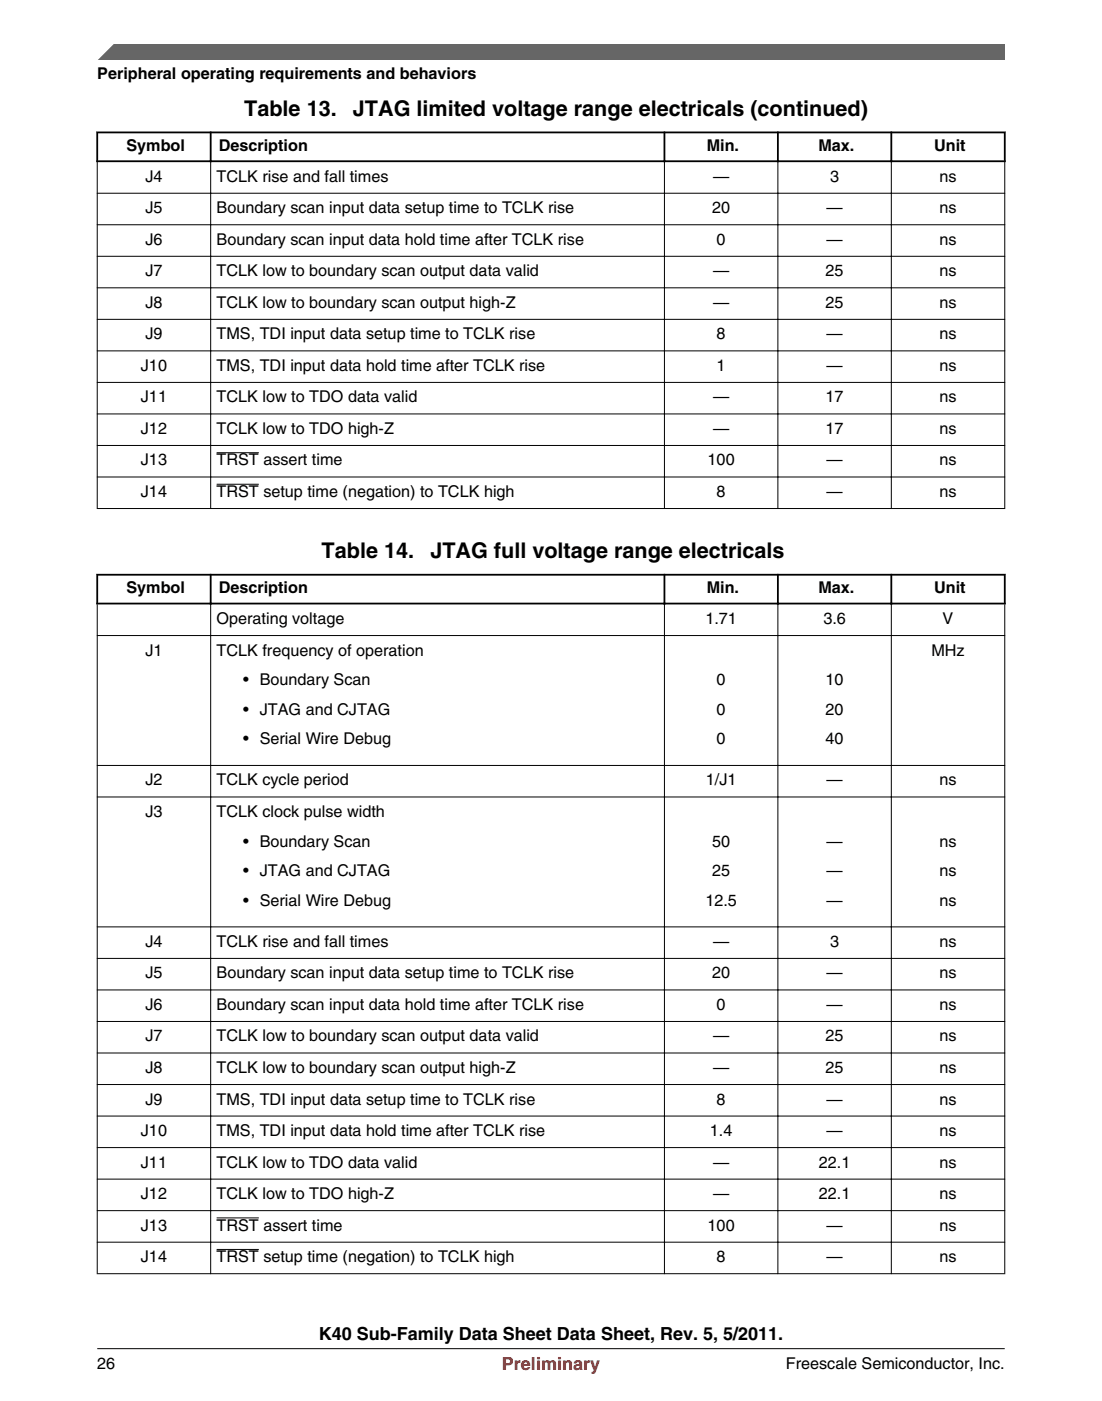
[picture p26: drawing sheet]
<svg xmlns="http://www.w3.org/2000/svg" width="216mm" height="274mm" viewBox="0 0 216 274" stroke-linecap="round" stroke-linejoin="round" font-family="sans-serif">
<defs><g id="words">
<g font-size="4.2">
<text x="47.8" y="22.6">Table 13.</text>
<text x="69.1" y="22.6">JTAG limited voltage range electricals (continued)</text>
<text x="63" y="109.2">Table 14.</text>
<text x="84.3" y="109.2">JTAG full voltage range electricals</text>
</g>
<text font-size="3.5" x="62.5" y="262.3">K40 Sub-Family Data Sheet Data Sheet, Rev. 5, 5/2011.</text>
<text font-size="3.5" fill="#f00" x="98.3" y="268.2">Preliminary</text>
<g font-size="3.2">
<text x="19" y="15.5">Peripheral operating requirements and behaviors</text>
<text x="24.8" y="29.6">Symbol</text>
<text x="42.9" y="29.6">Description</text>
<text x="138.5" y="29.6">Min.</text>
<text x="160.3" y="29.6">Max.</text>
<text x="183" y="29.6">Unit</text>
<text x="28.5" y="35.6">J4</text>
<text x="42.4" y="35.6">TCLK rise and fall times</text>
<text x="139.7" y="35.6">—</text>
<text x="162.6" y="35.6">3</text>
<text x="184.1" y="35.6">ns</text>
<text x="28.5" y="41.7">J5</text>
<text x="42.4" y="41.7">Boundary scan input data setup time to TCLK rise</text>
<text x="139.5" y="41.7">20</text>
<text x="161.9" y="41.7">—</text>
<text x="184.1" y="41.7">ns</text>
<text x="28.5" y="47.9">J6</text>
<text x="42.4" y="47.9">Boundary scan input data hold time after TCLK rise</text>
<text x="140.4" y="47.9">0</text>
<text x="161.9" y="47.9">—</text>
<text x="184.1" y="47.9">ns</text>
<text x="28.5" y="54.1">J7</text>
<text x="42.4" y="54.1">TCLK low to boundary scan output data valid</text>
<text x="139.7" y="54.1">—</text>
<text x="161.7" y="54.1">25</text>
<text x="184.1" y="54.1">ns</text>
<text x="28.5" y="60.3">J8</text>
<text x="42.4" y="60.3">TCLK low to boundary scan output high-Z</text>
<text x="139.7" y="60.3">—</text>
<text x="161.7" y="60.3">25</text>
<text x="184.1" y="60.3">ns</text>
<text x="28.5" y="66.4">J9</text>
<text x="42.4" y="66.4">TMS, TDI input data setup time to TCLK rise</text>
<text x="140.4" y="66.4">8</text>
<text x="161.9" y="66.4">—</text>
<text x="184.1" y="66.4">ns</text>
<text x="27.6" y="72.6">J10</text>
<text x="42.4" y="72.6">TMS, TDI input data hold time after TCLK rise</text>
<text x="140.4" y="72.6">1</text>
<text x="161.9" y="72.6">—</text>
<text x="184.1" y="72.6">ns</text>
<text x="27.6" y="78.8">J11</text>
<text x="42.4" y="78.8">TCLK low to TDO data valid</text>
<text x="139.7" y="78.8">—</text>
<text x="161.7" y="78.8">17</text>
<text x="184.1" y="78.8">ns</text>
<text x="27.6" y="85">J12</text>
<text x="42.4" y="85">TCLK low to TDO high-Z</text>
<text x="139.7" y="85">—</text>
<text x="161.7" y="85">17</text>
<text x="184.1" y="85">ns</text>
<text x="27.6" y="91.1">J13</text>
<text x="42.4" y="91.1">TRST assert time</text>
<text x="138.6" y="91.1">100</text>
<text x="161.9" y="91.1">—</text>
<text x="184.1" y="91.1">ns</text>
<text x="27.6" y="97.3">J14</text>
<text x="42.4" y="97.3">TRST setup time (negation) to TCLK high</text>
<text x="140.4" y="97.3">8</text>
<text x="161.9" y="97.3">—</text>
<text x="184.1" y="97.3">ns</text>
<text x="24.8" y="116.2">Symbol</text>
<text x="42.9" y="116.2">Description</text>
<text x="138.5" y="116.2">Min.</text>
<text x="160.3" y="116.2">Max.</text>
<text x="183" y="116.2">Unit</text>
<text x="42.4" y="122.2">Operating voltage</text>
<text x="138.2" y="122.2">1.71</text>
<text x="161.3" y="122.2">3.6</text>
<text x="184.7" y="122.2">V</text>
<text x="28.5" y="128.4">J1</text>
<text x="42.4" y="128.4">TCLK frequency of operation</text>
<text x="182.5" y="128.4">MHz</text>
<text x="47.7" y="134.1">• Boundary Scan</text>
<text x="140.4" y="134.1">0</text>
<text x="161.7" y="134.1">10</text>
<text x="47.7" y="139.9">• JTAG and CJTAG</text>
<text x="140.4" y="139.9">0</text>
<text x="161.7" y="139.9">20</text>
<text x="47.7" y="145.7">• Serial Wire Debug</text>
<text x="140.4" y="145.7">0</text>
<text x="161.7" y="145.7">40</text>
<text x="28.5" y="153.8">J2</text>
<text x="42.4" y="153.8">TCLK cycle period</text>
<text x="138.3" y="153.8">1/J1</text>
<text x="161.9" y="153.8">—</text>
<text x="184.1" y="153.8">ns</text>
<text x="28.5" y="160">J3</text>
<text x="42.4" y="160">TCLK clock pulse width</text>
<text x="47.7" y="165.7">• Boundary Scan</text>
<text x="139.5" y="165.7">50</text>
<text x="161.9" y="165.7">—</text>
<text x="184.1" y="165.7">ns</text>
<text x="47.7" y="171.5">• JTAG and CJTAG</text>
<text x="139.5" y="171.5">25</text>
<text x="161.9" y="171.5">—</text>
<text x="184.1" y="171.5">ns</text>
<text x="47.7" y="177.3">• Serial Wire Debug</text>
<text x="138.2" y="177.3">12.5</text>
<text x="161.9" y="177.3">—</text>
<text x="184.1" y="177.3">ns</text>
<text x="28.5" y="185.4">J4</text>
<text x="42.4" y="185.4">TCLK rise and fall times</text>
<text x="139.7" y="185.4">—</text>
<text x="162.6" y="185.4">3</text>
<text x="184.1" y="185.4">ns</text>
<text x="28.5" y="191.6">J5</text>
<text x="42.4" y="191.6">Boundary scan input data setup time to TCLK rise</text>
<text x="139.5" y="191.6">20</text>
<text x="161.9" y="191.6">—</text>
<text x="184.1" y="191.6">ns</text>
<text x="28.5" y="197.7">J6</text>
<text x="42.4" y="197.7">Boundary scan input data hold time after TCLK rise</text>
<text x="140.4" y="197.7">0</text>
<text x="161.9" y="197.7">—</text>
<text x="184.1" y="197.7">ns</text>
<text x="28.5" y="203.9">J7</text>
<text x="42.4" y="203.9">TCLK low to boundary scan output data valid</text>
<text x="139.7" y="203.9">—</text>
<text x="161.7" y="203.9">25</text>
<text x="184.1" y="203.9">ns</text>
<text x="28.5" y="210.1">J8</text>
<text x="42.4" y="210.1">TCLK low to boundary scan output high-Z</text>
<text x="139.7" y="210.1">—</text>
<text x="161.7" y="210.1">25</text>
<text x="184.1" y="210.1">ns</text>
<text x="28.5" y="216.3">J9</text>
<text x="42.4" y="216.3">TMS, TDI input data setup time to TCLK rise</text>
<text x="140.4" y="216.3">8</text>
<text x="161.9" y="216.3">—</text>
<text x="184.1" y="216.3">ns</text>
<text x="27.6" y="222.4">J10</text>
<text x="42.4" y="222.4">TMS, TDI input data hold time after TCLK rise</text>
<text x="139.1" y="222.4">1.4</text>
<text x="161.9" y="222.4">—</text>
<text x="184.1" y="222.4">ns</text>
<text x="27.6" y="228.6">J11</text>
<text x="42.4" y="228.6">TCLK low to TDO data valid</text>
<text x="139.7" y="228.6">—</text>
<text x="160.4" y="228.6">22.1</text>
<text x="184.1" y="228.6">ns</text>
<text x="27.6" y="234.8">J12</text>
<text x="42.4" y="234.8">TCLK low to TDO high-Z</text>
<text x="139.7" y="234.8">—</text>
<text x="160.4" y="234.8">22.1</text>
<text x="184.1" y="234.8">ns</text>
<text x="27.6" y="241">J13</text>
<text x="42.4" y="241">TRST assert time</text>
<text x="138.6" y="241">100</text>
<text x="161.9" y="241">—</text>
<text x="184.1" y="241">ns</text>
<text x="27.6" y="247.1">J14</text>
<text x="42.4" y="247.1">TRST setup time (negation) to TCLK high</text>
<text x="140.4" y="247.1">8</text>
<text x="161.9" y="247.1">—</text>
<text x="184.1" y="247.1">ns</text>
<text x="19.1" y="268">26</text>
<text x="154" y="268">Freescale Semiconductor, Inc.</text>
</g>
</g></defs>
<path d="M42.4 88.6h8.3" fill="none" stroke="#000" stroke-width=".2"/>
<g fill="#fff">
<path d="M130.3 87.3h22v6h-22z" fill-rule="evenodd"/>
<path d="M152.5 87.3h22v6h-22z" fill-rule="evenodd"/>
<path d="M174.7 87.3h22.1v6h-22.1z" fill-rule="evenodd"/>
<path d="M19.1 93.5h22.1v6h-22.1z" fill-rule="evenodd"/>
<path d="M41.4 93.5h88.7v6h-88.7z" fill-rule="evenodd"/>
</g>
<path d="M42.4 94.8h8.3" fill="none" stroke="#000" stroke-width=".2"/>
<g fill="#fff">
<path d="M130.3 93.5h22v6h-22z" fill-rule="evenodd"/>
<path d="M152.5 93.5h22v6h-22z" fill-rule="evenodd"/>
<path d="M174.7 93.5h22.1v6h-22.1z" fill-rule="evenodd"/>
</g>
<path d="M18.9 25.9h178.1M18.9 31.6h178.1M19 25.8v5.9M41.3 25.8v5.9M130.2 25.8v5.9M152.4 25.8v5.9M174.6 25.8v5.9M196.8 25.8v5.9" fill="none" stroke="#000" stroke-width=".35"/>
<g fill="none" stroke="#000" stroke-width=".2">
<path d="M19 37.8h177.9M19 31.7v68M41.3 31.4v68.3M130.2 31.4v68.3M152.4 31.4v68.3M174.6 31.4v68.3M196.8 31.7v68M19 44h177.9M19 50.2h177.9M19 56.4h177.9M19 62.5h177.9M19 68.7h177.9"/>
<path d="M19 74.9h177.9M19 81.1h177.9M19 87.2h177.9M19 93.4h177.9M19 99.6h177.9"/>
</g>
<g fill="#fff">
<path d="M19 105.7h177.8v145.5h-177.8z" fill-rule="evenodd"/>
<path d="M19.2 112.7h21.9v5.3h-21.9z" fill-rule="evenodd"/>
<path d="M41.5 112.7h88.5v5.3h-88.5z" fill-rule="evenodd"/>
<path d="M130.4 112.7h21.8v5.3h-21.8z" fill-rule="evenodd"/>
<path d="M152.6 112.7h21.8v5.3h-21.8z" fill-rule="evenodd"/>
<path d="M174.8 112.7h21.9v5.3h-21.9z" fill-rule="evenodd"/>
<path d="M19.1 118.4h22.1v6h-22.1z" fill-rule="evenodd"/>
<path d="M41.4 118.4h88.7v6h-88.7z" fill-rule="evenodd"/>
<path d="M130.3 118.4h22v6h-22z" fill-rule="evenodd"/>
<path d="M152.5 118.4h22v6h-22z" fill-rule="evenodd"/>
<path d="M174.7 118.4h22.1v6h-22.1z" fill-rule="evenodd"/>
<path d="M19.1 124.5h22.1v25.3h-22.1z" fill-rule="evenodd"/>
<path d="M41.4 124.5h88.7v25.3h-88.7z" fill-rule="evenodd"/>
<path d="M130.3 124.5h22v25.3h-22z" fill-rule="evenodd"/>
<path d="M152.5 124.5h22v25.3h-22z" fill-rule="evenodd"/>
<path d="M174.7 124.5h22.1v25.3h-22.1z" fill-rule="evenodd"/>
<path d="M19.1 150h22.1v6h-22.1z" fill-rule="evenodd"/>
<path d="M41.4 150h88.7v6h-88.7z" fill-rule="evenodd"/>
<path d="M130.3 150h22v6h-22z" fill-rule="evenodd"/>
<path d="M152.5 150h22v6h-22z" fill-rule="evenodd"/>
<path d="M174.7 150h22.1v6h-22.1z" fill-rule="evenodd"/>
<path d="M19.1 156.1h22.1v25.3h-22.1z" fill-rule="evenodd"/>
<path d="M41.4 156.1h88.7v25.3h-88.7z" fill-rule="evenodd"/>
<path d="M130.3 156.1h22v25.3h-22z" fill-rule="evenodd"/>
<path d="M152.5 156.1h22v25.3h-22z" fill-rule="evenodd"/>
<path d="M174.7 156.1h22.1v25.3h-22.1z" fill-rule="evenodd"/>
<path d="M19.1 181.6h22.1v6h-22.1z" fill-rule="evenodd"/>
<path d="M41.4 181.6h88.7v6h-88.7z" fill-rule="evenodd"/>
<path d="M130.3 181.6h22v6h-22z" fill-rule="evenodd"/>
<path d="M152.5 181.6h22v6h-22z" fill-rule="evenodd"/>
<path d="M174.7 181.6h22.1v6h-22.1z" fill-rule="evenodd"/>
<path d="M19.1 187.7h22.1v6h-22.1z" fill-rule="evenodd"/>
<path d="M41.4 187.7h88.7v6h-88.7z" fill-rule="evenodd"/>
<path d="M130.3 187.7h22v6h-22z" fill-rule="evenodd"/>
<path d="M152.5 187.7h22v6h-22z" fill-rule="evenodd"/>
<path d="M174.7 187.7h22.1v6h-22.1z" fill-rule="evenodd"/>
<path d="M19.1 193.9h22.1v6h-22.1z" fill-rule="evenodd"/>
<path d="M41.4 193.9h88.7v6h-88.7z" fill-rule="evenodd"/>
<path d="M130.3 193.9h22v6h-22z" fill-rule="evenodd"/>
<path d="M152.5 193.9h22v6h-22z" fill-rule="evenodd"/>
<path d="M174.7 193.9h22.1v6h-22.1z" fill-rule="evenodd"/>
<path d="M19.1 200.1h22.1v6h-22.1z" fill-rule="evenodd"/>
<path d="M41.4 200.1h88.7v6h-88.7z" fill-rule="evenodd"/>
<path d="M130.3 200.1h22v6h-22z" fill-rule="evenodd"/>
<path d="M152.5 200.1h22v6h-22z" fill-rule="evenodd"/>
<path d="M174.7 200.1h22.1v6h-22.1z" fill-rule="evenodd"/>
<path d="M19.1 206.3h22.1v6h-22.1z" fill-rule="evenodd"/>
<path d="M41.4 206.3h88.7v6h-88.7z" fill-rule="evenodd"/>
<path d="M130.3 206.3h22v6h-22z" fill-rule="evenodd"/>
<path d="M152.5 206.3h22v6h-22z" fill-rule="evenodd"/>
<path d="M174.7 206.3h22.1v6h-22.1z" fill-rule="evenodd"/>
<path d="M19.1 212.4h22.1v6h-22.1z" fill-rule="evenodd"/>
<path d="M41.4 212.4h88.7v6h-88.7z" fill-rule="evenodd"/>
<path d="M130.3 212.4h22v6h-22z" fill-rule="evenodd"/>
<path d="M152.5 212.4h22v6h-22z" fill-rule="evenodd"/>
<path d="M174.7 212.4h22.1v6h-22.1z" fill-rule="evenodd"/>
<path d="M19.1 218.6h22.1v6h-22.1z" fill-rule="evenodd"/>
<path d="M41.4 218.6h88.7v6h-88.7z" fill-rule="evenodd"/>
<path d="M130.3 218.6h22v6h-22z" fill-rule="evenodd"/>
<path d="M152.5 218.6h22v6h-22z" fill-rule="evenodd"/>
<path d="M174.7 218.6h22.1v6h-22.1z" fill-rule="evenodd"/>
<path d="M19.1 224.8h22.1v6h-22.1z" fill-rule="evenodd"/>
<path d="M41.4 224.8h88.7v6h-88.7z" fill-rule="evenodd"/>
<path d="M130.3 224.8h22v6h-22z" fill-rule="evenodd"/>
<path d="M152.5 224.8h22v6h-22z" fill-rule="evenodd"/>
<path d="M174.7 224.8h22.1v6h-22.1z" fill-rule="evenodd"/>
<path d="M19.1 231h22.1v6h-22.1z" fill-rule="evenodd"/>
<path d="M41.4 231h88.7v6h-88.7z" fill-rule="evenodd"/>
<path d="M130.3 231h22v6h-22z" fill-rule="evenodd"/>
<path d="M152.5 231h22v6h-22z" fill-rule="evenodd"/>
<path d="M174.7 231h22.1v6h-22.1z" fill-rule="evenodd"/>
<path d="M19.1 237.1h22.1v6h-22.1z" fill-rule="evenodd"/>
<path d="M41.4 237.1h88.7v6h-88.7z" fill-rule="evenodd"/>
</g>
<path d="M42.4 238.5h8.3" fill="none" stroke="#000" stroke-width=".2"/>
<g fill="#fff">
<path d="M130.3 237.1h22v6h-22z" fill-rule="evenodd"/>
<path d="M152.5 237.1h22v6h-22z" fill-rule="evenodd"/>
<path d="M174.7 237.1h22.1v6h-22.1z" fill-rule="evenodd"/>
<path d="M19.1 243.3h22.1v6h-22.1z" fill-rule="evenodd"/>
<path d="M41.4 243.3h88.7v6h-88.7z" fill-rule="evenodd"/>
</g>
<path d="M42.4 244.6h8.3" fill="none" stroke="#000" stroke-width=".2"/>
<g fill="#fff">
<path d="M130.3 243.3h22v6h-22z" fill-rule="evenodd"/>
<path d="M152.5 243.3h22v6h-22z" fill-rule="evenodd"/>
<path d="M174.7 243.3h22.1v6h-22.1z" fill-rule="evenodd"/>
</g>
<path d="M18.9 112.5h178.1M18.9 118.2h178.1M19 112.4v6M41.3 112.4v6M130.2 112.4v6M152.4 112.4v6M174.6 112.4v6M196.8 112.4v6" fill="none" stroke="#000" stroke-width=".35"/>
<g fill="none" stroke="#000" stroke-width=".2">
<path d="M19 118.3v131.2M41.3 118v131.5M130.2 118v131.5M152.4 118v131.5M174.6 118v131.5M196.8 118.3v131.2M19 124.4h177.9M19 149.9h177.9M19 156.1h177.9M19 181.5h177.9M19 187.7h177.9M19 193.8h177.9"/>
<path d="M19 200h177.9M19 206.2h177.9M19 212.4h177.9M19 218.5h177.9M19 224.7h177.9M19 230.9h177.9M19 237h177.9M19 243.2h177.9M19 249.4h177.9"/>
</g>
<path d="M19 11.7l5.7-3.1 172.2 .1v3z" fill="#666"/>
<path d="M22.5 8.6l-3.1 3.1" fill="none" stroke="#666" stroke-width=".28"/>
<path d="M19 264.1h177.8" fill="none" stroke="#000" stroke-width=".2"/>
<use href="#words"/>
</svg>
